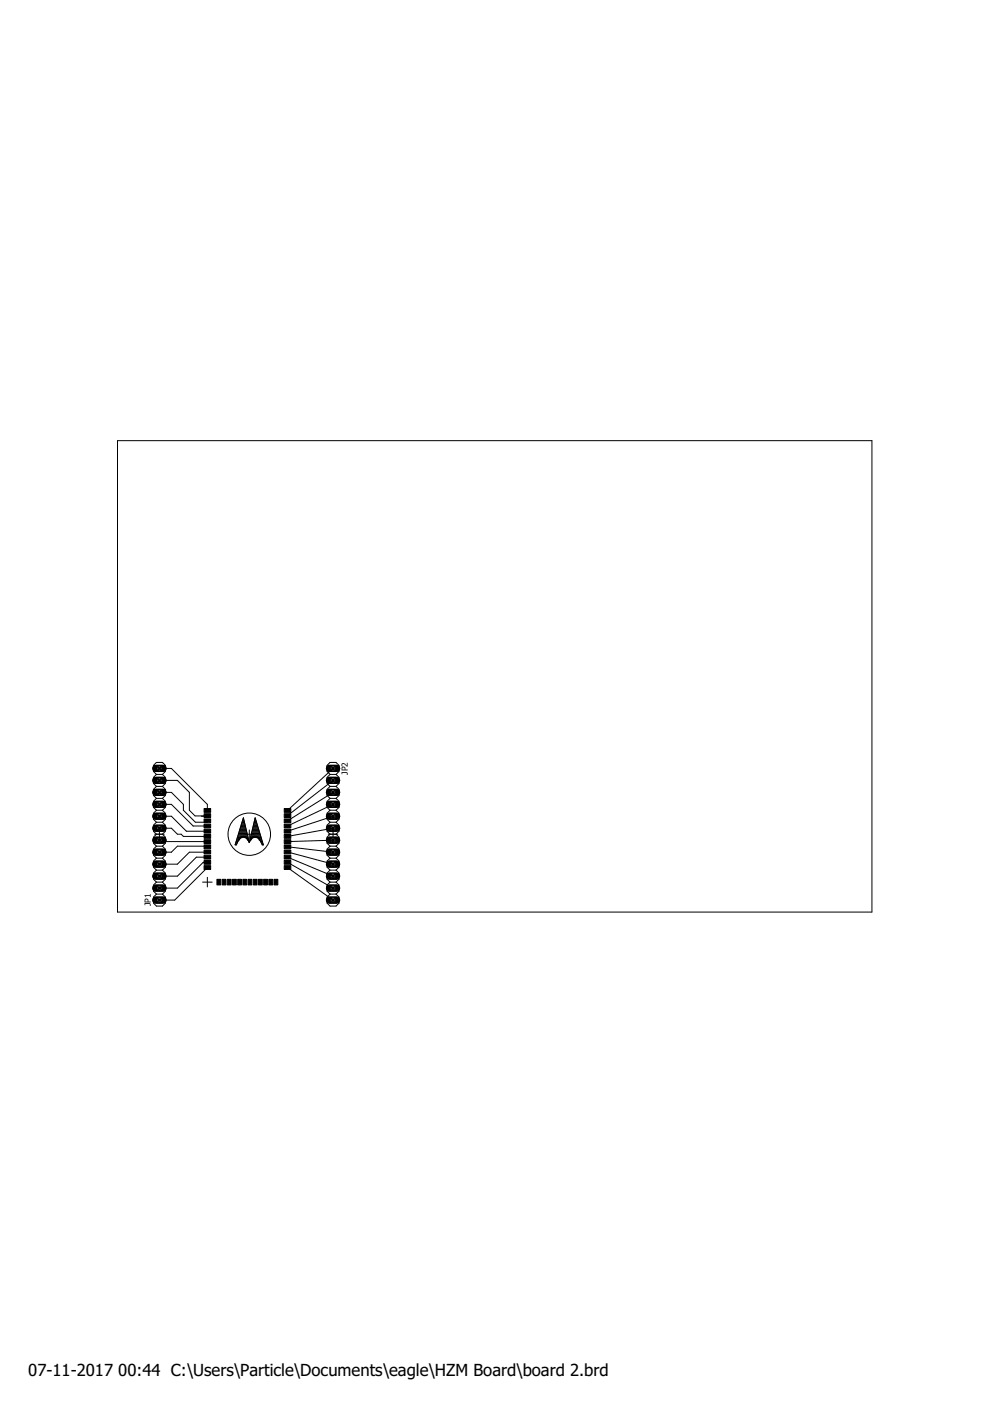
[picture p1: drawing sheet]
<svg xmlns="http://www.w3.org/2000/svg" width="210mm" height="297mm" viewBox="0 0 210 297" stroke-linecap="round" stroke-linejoin="round" font-family="sans-serif">
<defs><g id="words">
<g font-size="3.5">
<text x="6" y="291.7">07-11-2017</text>
<text x="25.1" y="291.7">00:44 C:\Users\Particle\Documents\eagle\HZM Board\board 2.brd</text>
</g>
<g font-size="1.8">
<text x="73.7" y="164.3" transform="rotate(-90 73.7 164.3)">JP2</text>
<text x="32" y="192.2" transform="rotate(-90 32 192.2)">JP1</text>
</g>
</g></defs>
<path d="M33 190.8h1.6" fill="none" stroke="#000" stroke-width="1.5"/>
<circle cx="33.8" cy="190.8" r=".51" fill="#fff" stroke="#000" stroke-width=".21"/>
<path d="M33 188.3h1.6" fill="none" stroke="#000" stroke-width="1.5"/>
<circle cx="33.8" cy="188.3" r=".51" fill="#fff" stroke="#000" stroke-width=".21"/>
<path d="M33 185.8h1.6" fill="none" stroke="#000" stroke-width="1.5"/>
<circle cx="33.8" cy="185.8" r=".51" fill="#fff" stroke="#000" stroke-width=".21"/>
<path d="M33 183.2h1.6" fill="none" stroke="#000" stroke-width="1.5"/>
<circle cx="33.8" cy="183.2" r=".51" fill="#fff" stroke="#000" stroke-width=".21"/>
<path d="M33 180.7h1.6" fill="none" stroke="#000" stroke-width="1.5"/>
<circle cx="33.8" cy="180.7" r=".51" fill="#fff" stroke="#000" stroke-width=".21"/>
<path d="M33 178.1h1.6" fill="none" stroke="#000" stroke-width="1.5"/>
<circle cx="33.8" cy="178.1" r=".51" fill="#fff" stroke="#000" stroke-width=".21"/>
<path d="M33 175.6h1.6" fill="none" stroke="#000" stroke-width="1.5"/>
<circle cx="33.8" cy="175.6" r=".51" fill="#fff" stroke="#000" stroke-width=".21"/>
<path d="M33 173.1h1.6" fill="none" stroke="#000" stroke-width="1.5"/>
<circle cx="33.8" cy="173.1" r=".51" fill="#fff" stroke="#000" stroke-width=".21"/>
<path d="M33 170.5h1.6" fill="none" stroke="#000" stroke-width="1.5"/>
<circle cx="33.8" cy="170.5" r=".51" fill="#fff" stroke="#000" stroke-width=".21"/>
<path d="M33 168h1.6" fill="none" stroke="#000" stroke-width="1.5"/>
<circle cx="33.8" cy="168" r=".51" fill="#fff" stroke="#000" stroke-width=".21"/>
<path d="M33 165.5h1.6" fill="none" stroke="#000" stroke-width="1.5"/>
<circle cx="33.8" cy="165.5" r=".51" fill="#fff" stroke="#000" stroke-width=".21"/>
<path d="M33 162.9h1.6" fill="none" stroke="#000" stroke-width="1.5"/>
<circle cx="33.8" cy="162.9" r=".51" fill="#fff" stroke="#000" stroke-width=".21"/>
<path d="M69.8 162.9h1.6" fill="none" stroke="#000" stroke-width="1.5"/>
<circle cx="70.6" cy="162.9" r=".51" fill="#fff" stroke="#000" stroke-width=".21"/>
<path d="M69.8 165.5h1.6" fill="none" stroke="#000" stroke-width="1.5"/>
<circle cx="70.6" cy="165.5" r=".51" fill="#fff" stroke="#000" stroke-width=".21"/>
<path d="M69.8 168h1.6" fill="none" stroke="#000" stroke-width="1.5"/>
<circle cx="70.6" cy="168" r=".51" fill="#fff" stroke="#000" stroke-width=".21"/>
<path d="M69.8 170.5h1.6" fill="none" stroke="#000" stroke-width="1.5"/>
<circle cx="70.6" cy="170.5" r=".51" fill="#fff" stroke="#000" stroke-width=".21"/>
<path d="M69.8 173.1h1.6" fill="none" stroke="#000" stroke-width="1.5"/>
<circle cx="70.6" cy="173.1" r=".51" fill="#fff" stroke="#000" stroke-width=".21"/>
<path d="M69.8 175.6h1.6" fill="none" stroke="#000" stroke-width="1.5"/>
<circle cx="70.6" cy="175.6" r=".51" fill="#fff" stroke="#000" stroke-width=".21"/>
<path d="M69.8 178.1h1.6" fill="none" stroke="#000" stroke-width="1.5"/>
<circle cx="70.6" cy="178.1" r=".51" fill="#fff" stroke="#000" stroke-width=".21"/>
<path d="M69.8 180.7h1.6" fill="none" stroke="#000" stroke-width="1.5"/>
<circle cx="70.6" cy="180.7" r=".51" fill="#fff" stroke="#000" stroke-width=".21"/>
<path d="M69.8 183.2h1.6" fill="none" stroke="#000" stroke-width="1.5"/>
<circle cx="70.6" cy="183.2" r=".51" fill="#fff" stroke="#000" stroke-width=".21"/>
<path d="M69.8 185.8h1.6" fill="none" stroke="#000" stroke-width="1.5"/>
<circle cx="70.6" cy="185.8" r=".51" fill="#fff" stroke="#000" stroke-width=".21"/>
<path d="M69.8 188.3h1.6" fill="none" stroke="#000" stroke-width="1.5"/>
<circle cx="70.6" cy="188.3" r=".51" fill="#fff" stroke="#000" stroke-width=".21"/>
<path d="M69.8 190.8h1.6" fill="none" stroke="#000" stroke-width="1.5"/>
<circle cx="70.6" cy="190.8" r=".51" fill="#fff" stroke="#000" stroke-width=".21"/>
<g fill="#000" stroke="#000" stroke-width=".21">
<path d="M43.3 179.1h1.4v.8h-1.4zM43.3 178h1.4v.8h-1.4zM43.3 176.9h1.4v.8h-1.4zM43.3 175.8h1.4v.8h-1.4zM43.3 174.7h1.4v.8h-1.4zM43.3 173.6h1.4v.8h-1.4zM43.3 172.5h1.4v.8h-1.4zM43.3 171.4h1.4v.8h-1.4zM60.3 179.1h1.4v.8h-1.4zM60.3 178h1.4v.8h-1.4zM60.3 176.9h1.4v.8h-1.4zM60.3 175.8h1.4v.8h-1.4z"/>
<path d="M60.3 174.7h1.4v.8h-1.4zM60.3 173.6h1.4v.8h-1.4zM60.3 171.4h1.4v.8h-1.4zM60.3 172.5h1.4v.8h-1.4zM43.3 183.5h1.4v.8h-1.4zM43.3 182.4h1.4v.8h-1.4zM43.3 181.3h1.4v.8h-1.4zM43.3 180.2h1.4v.8h-1.4zM46 186.4h.8v1.2h-.8zM47.1 186.4h.8v1.2h-.8zM48.2 186.4h.8v1.2h-.8zM49.3 186.4h.8v1.2h-.8z"/>
<path d="M50.4 186.4h.8v1.2h-.8zM51.5 186.4h.8v1.2h-.8zM52.6 186.4h.8v1.2h-.8zM53.7 186.4h.8v1.2h-.8zM54.8 186.4h.8v1.2h-.8zM55.9 186.4h.8v1.2h-.8zM57 186.4h.8v1.2h-.8zM58.1 186.4h.8v1.2h-.8zM60.3 183.5h1.4v.8h-1.4zM60.3 182.4h1.4v.8h-1.4zM60.3 181.3h1.4v.8h-1.4zM60.3 180.2h1.4v.8h-1.4z"/>
</g>
<g fill="none" stroke="#000" stroke-width=".21">
<path d="M33.8 162.9h2.5l7.7 7.6v1.3M33.8 168h2.5l2.6 2.5v1.3l2.5 2.5h2.6v-.3M33.8 178.1l.3 .3h9.9M33.8 175.6h2.5l1.3 1.3h.8l.5 .4h5.1M33.8 173.1h2.5l3.2 3.1h4.5M33.8 170.5h2.5l4.7 4.6h3M33.8 165.5h3.8l2.6 2.5v3.8l1.2 1.2h2.5M44 179.5v-.1h-6.4l-1.3 1.3h-2.5M44 172.9l-.2 .2h-1.1M44 183.9l-7 6.9h-3.2M44 182.8h-.9l-5.5 5.5h-3.8M44 181.7h-2.4l-4 4.1h-3.8"/>
<path d="M44 180.6l-3.8 .1-2.6 2.5h-3.8"/>
</g>
<path d="M33 190.8h1.6" fill="none" stroke="#000" stroke-width="1.5"/>
<circle cx="33.8" cy="190.8" r=".51" fill="#fff" stroke="#000" stroke-width=".21"/>
<path d="M33 188.3h1.6" fill="none" stroke="#000" stroke-width="1.5"/>
<circle cx="33.8" cy="188.3" r=".51" fill="#fff" stroke="#000" stroke-width=".21"/>
<path d="M33 185.8h1.6" fill="none" stroke="#000" stroke-width="1.5"/>
<circle cx="33.8" cy="185.8" r=".51" fill="#fff" stroke="#000" stroke-width=".21"/>
<path d="M33 183.2h1.6" fill="none" stroke="#000" stroke-width="1.5"/>
<circle cx="33.8" cy="183.2" r=".51" fill="#fff" stroke="#000" stroke-width=".21"/>
<path d="M33 180.7h1.6" fill="none" stroke="#000" stroke-width="1.5"/>
<circle cx="33.8" cy="180.7" r=".51" fill="#fff" stroke="#000" stroke-width=".21"/>
<path d="M33 178.1h1.6" fill="none" stroke="#000" stroke-width="1.5"/>
<circle cx="33.8" cy="178.1" r=".51" fill="#fff" stroke="#000" stroke-width=".21"/>
<path d="M33 175.6h1.6" fill="none" stroke="#000" stroke-width="1.5"/>
<circle cx="33.8" cy="175.6" r=".51" fill="#fff" stroke="#000" stroke-width=".21"/>
<path d="M33 173.1h1.6" fill="none" stroke="#000" stroke-width="1.5"/>
<circle cx="33.8" cy="173.1" r=".51" fill="#fff" stroke="#000" stroke-width=".21"/>
<path d="M33 170.5h1.6" fill="none" stroke="#000" stroke-width="1.5"/>
<circle cx="33.8" cy="170.5" r=".51" fill="#fff" stroke="#000" stroke-width=".21"/>
<path d="M33 168h1.6" fill="none" stroke="#000" stroke-width="1.5"/>
<circle cx="33.8" cy="168" r=".51" fill="#fff" stroke="#000" stroke-width=".21"/>
<path d="M33 165.5h1.6" fill="none" stroke="#000" stroke-width="1.5"/>
<circle cx="33.8" cy="165.5" r=".51" fill="#fff" stroke="#000" stroke-width=".21"/>
<path d="M33 162.9h1.6" fill="none" stroke="#000" stroke-width="1.5"/>
<circle cx="33.8" cy="162.9" r=".51" fill="#fff" stroke="#000" stroke-width=".21"/>
<path d="M69.8 162.9h1.6" fill="none" stroke="#000" stroke-width="1.5"/>
<circle cx="70.6" cy="162.9" r=".51" fill="#fff" stroke="#000" stroke-width=".21"/>
<path d="M69.8 165.5h1.6" fill="none" stroke="#000" stroke-width="1.5"/>
<circle cx="70.6" cy="165.5" r=".51" fill="#fff" stroke="#000" stroke-width=".21"/>
<path d="M69.8 168h1.6" fill="none" stroke="#000" stroke-width="1.5"/>
<circle cx="70.6" cy="168" r=".51" fill="#fff" stroke="#000" stroke-width=".21"/>
<path d="M69.8 170.5h1.6" fill="none" stroke="#000" stroke-width="1.5"/>
<circle cx="70.6" cy="170.5" r=".51" fill="#fff" stroke="#000" stroke-width=".21"/>
<path d="M69.8 173.1h1.6" fill="none" stroke="#000" stroke-width="1.5"/>
<circle cx="70.6" cy="173.1" r=".51" fill="#fff" stroke="#000" stroke-width=".21"/>
<path d="M69.8 175.6h1.6" fill="none" stroke="#000" stroke-width="1.5"/>
<circle cx="70.6" cy="175.6" r=".51" fill="#fff" stroke="#000" stroke-width=".21"/>
<path d="M69.8 178.1h1.6" fill="none" stroke="#000" stroke-width="1.5"/>
<circle cx="70.6" cy="178.1" r=".51" fill="#fff" stroke="#000" stroke-width=".21"/>
<path d="M69.8 180.7h1.6" fill="none" stroke="#000" stroke-width="1.5"/>
<circle cx="70.6" cy="180.7" r=".51" fill="#fff" stroke="#000" stroke-width=".21"/>
<path d="M69.8 183.2h1.6" fill="none" stroke="#000" stroke-width="1.5"/>
<circle cx="70.6" cy="183.2" r=".51" fill="#fff" stroke="#000" stroke-width=".21"/>
<path d="M69.8 185.8h1.6" fill="none" stroke="#000" stroke-width="1.5"/>
<circle cx="70.6" cy="185.8" r=".51" fill="#fff" stroke="#000" stroke-width=".21"/>
<path d="M69.8 188.3h1.6" fill="none" stroke="#000" stroke-width="1.5"/>
<circle cx="70.6" cy="188.3" r=".51" fill="#fff" stroke="#000" stroke-width=".21"/>
<path d="M69.8 190.8h1.6" fill="none" stroke="#000" stroke-width="1.5"/>
<circle cx="70.6" cy="190.8" r=".51" fill="#fff" stroke="#000" stroke-width=".21"/>
<g fill="none" stroke="#000" stroke-width=".21">
<path d="M24.9 93.4h160v100h-160zM32.8 176.9h2M33.2 164.2l-.7-.6v-1.3l.7-.7h1.2l.7 .7v1.3l-.7 .6M33.2 164.2l-.7 .6v1.3l.7 .6M33.2 166.7l-.7 .7v1.2l.7 .7M33.2 169.3l-.7 .6v1.3l.7 .6M33.2 171.8l-.7 .6v1.3l.7 .6M33.2 174.3l-.7 .7v1.2l.7 .7-.7 .6v1.3l.7 .6M33.2 179.4l-.7 .6v1.3l.7 .6M33.2 166.7h1.2M33.2 164.2h1.2M33.2 169.3h1.2"/>
<path d="M33.2 174.3h1.2M33.2 171.8h1.2M33.2 179.4h1.2M33.8 175.9v2M34.4 166.7l.7 .7v1.2l-.7 .7M34.4 164.2l.7 .6v1.3l-.7 .6M34.4 169.3l.7 .6v1.3l-.7 .6M34.4 171.8l.7 .6v1.3l-.7 .6M34.4 174.3l.7 .7v1.2l-.7 .7 .7 .6v1.3l-.7 .6M34.4 179.4l.7 .6v1.3l-.7 .6M49.9 179.1h.2M49.9 178.9h.3"/>
<path d="M50 178.8h.3M50 178.6h.4M50.1 178.4h.4M50.1 178.2h.4M50.2 178.1h.4M50.2 177.9h.5M50.3 177.7h.5M50.3 177.6h.6M50.4 177.4h.9M50.4 177.2h2.1M50.5 177.1h2M50.5 176.9h4.7"/>
<path d="M50.6 176.7h1.8M50.6 176.6h1.7M50.7 176.4h1.6M50.7 176.2h1.6M50.8 176.1h1.4M50.8 175.9h1.4M50.9 175.7h1.3M50.9 175.6h1.2M51 175.4h1.1M51 175.2h1M51.1 175h.9M51.1 174.9h.9"/>
<path d="M51.2 174.7h.7M51.2 174.5h.7M51.2 176.7h.1M51.3 174.4h.5M51.4 174.2h.4M51.4 174h.4M51.5 173.9h.2M51.5 173.7h.2M51.5 173.5h.1M51.6 173.4l1.3 5.2-.8-1.2h-.7l-.6 .2-.7 1.5h-.3zM52.1 177.4h.5M52.3 177.6h.3"/>
<path d="M52.4 177.7h.2M52.5 177.9h.2M52.6 178.1h.1M52.7 178.2h.1M52.7 178.4h.1M52.8 178.6h.1M52.9 176v1.8M52.9 178.4h.1M52.9 178.2h.1M53 178.1h.1M53 177.9h.2M53.1 177.7h.2"/>
<path d="M53.1 177.6h.3M53.1 177.4h.5M53.2 177.2h2.1M53.2 177.1h2M53.3 176.7h1.8M53.3 176.6h1.8M53.4 176.4h1.6M53.4 176.2h1.6M53.5 176.1h1.4M53.5 175.9h1.4M53.5 175.7h1.3M53.6 175.6h1.2"/>
<path d="M53.6 175.4h1.1M53.7 175.2h1M53.7 175h.9M53.7 174.9h.8M53.8 174.7h.7M53.8 174.5h.6M53.8 174.4h.6M53.9 174.2h.5M53.9 174h.4M54 173.9h.3M54 173.7h.2M54.1 173.5h.1"/>
<path d="M54.1 173.4l1.7 5.7h-.2l-.8-1.5-.5-.2h-.7l-.7 1.2zM54.4 177.4h.9M54.7 177.6h.7M54.9 177.7h.5M55 177.9h.5M55.1 178.1h.4M55.2 178.2h.4M55.2 178.4h.4M55.3 178.6h.4M55.4 178.8h.3M55.5 178.9h.3M55.6 179.1h.2"/>
<path d="M61 179.5l9.6 1.2M69.6 176.9h2M70 166.7h1.2M70 164.2h1.2M70 169.3h1.2M70 174.3h1.2M70 171.8h1.2M70 179.4h1.2M70 164.2l-.7-.6v-1.3l.7-.7h1.2l.7 .7v1.3l-.7 .6M70 164.2l-.7 .6v1.3l.7 .6M70 166.7l-.7 .7v1.2l.7 .7M70 169.3l-.7 .6v1.3l.7 .6"/>
<path d="M70 171.8l-.7 .6v1.3l.7 .6M70 174.3l-.7 .7v1.2l.7 .7-.7 .6v1.3l.7 .6M70 179.4l-.7 .6v1.3l.7 .6M70.6 175.9v2M70.6 162.9l-9.6 8.9M70.6 165.5l-9.6 7.4M70.6 168l-9.6 6M70.6 170.5l-9.6 4.6M70.6 173.1l-9.6 3.1M70.6 175.6l-9.6 1.7M70.6 178.1l-9.6 .3M71.2 164.2l.7 .6v1.3l-.7 .6"/>
<path d="M71.2 166.7l.7 .7v1.2l-.7 .7M71.2 169.3l.7 .6v1.3l-.7 .6M71.2 171.8l.7 .6v1.3l-.7 .6M71.2 174.3l.7 .7v1.2l-.7 .7 .7 .6v1.3l-.7 .6M71.2 179.4l.7 .6v1.3l-.7 .6M33.2 181.9l-.7 .7v1.3l.7 .6M33.2 184.5l-.7 .6v1.3l.7 .6M33.2 187l-.7 .7v1.2l.7 .7M33.2 189.6l-.7 .6v1.3l.7 .6h1.2l.7-.6v-1.3l-.7-.6M33.2 181.9h1.2M33.2 184.5h1.2M33.2 189.6h1.2"/>
<path d="M33.2 187h1.2M34.4 181.9l.7 .7v1.3l-.7 .6M34.4 184.5l.7 .6v1.3l-.7 .6M34.4 187l.7 .7v1.2l-.7 .7M42.9 187h2.1M44 186v2M61 180.6l9.6 2.6M61 181.7l9.6 4.1M61 182.8l9.6 5.5M61 183.9l9.6 6.9M70 181.9h1.2M70 184.5h1.2"/>
<path d="M70 189.6h1.2M70 187h1.2M70 189.6l-.7 .6v1.3l.7 .6h1.2l.7-.6v-1.3l-.7-.6M70 184.5l-.7 .6v1.3l.7 .6M70 187l-.7 .7v1.2l.7 .7M70 181.9l-.7 .7v1.3l.7 .6M71.2 181.9l.7 .7v1.3l-.7 .6M71.2 184.5l.7 .6v1.3l-.7 .6M71.2 187l.7 .7v1.2l-.7 .7"/>
<circle cx="52.9" cy="176.9" r="4.5"/>
</g>
<g fill="#000" stroke="#000" stroke-width=".21">
<path d="M33.5 165.2h.6v.5h-.6zM33.5 167.7h.6v.6h-.6zM33.5 170.3h.6v.5h-.6zM33.5 172.8h.6v.5h-.6zM33.5 175.3h.6v.6h-.6zM33.5 177.9h.6v.5h-.6zM33.5 162.7h.6v.5h-.6zM70.4 177.9h.5v.5h-.5zM70.4 175.3h.5v.6h-.5zM70.4 172.8h.5v.5h-.5zM70.4 170.3h.5v.5h-.5zM70.4 167.7h.5v.6h-.5z"/>
<path d="M70.4 165.2h.5v.5h-.5zM70.4 162.7h.5v.5h-.5zM33.5 180.4h.6v.5h-.6zM33.5 183h.6v.5h-.6zM33.5 185.5h.6v.5h-.6zM33.5 188h.6v.6h-.6zM33.5 190.6h.6v.5h-.6zM70.4 188h.5v.6h-.5zM70.4 185.5h.5v.5h-.5zM70.4 183h.5v.5h-.5zM70.4 180.4h.5v.5h-.5zM70.4 190.6h.5v.5h-.5z"/>
</g>
<g fill="#000" stroke="#000" stroke-width=".21">
<path d="M50.7 177.7a1.17 1.17 0 0 1 2 .4l-.2 .1a.96 .96 0 0 0-.9-.7 .96 .96 0 0 0-.9 .7l-.2-.1z" fill-rule="evenodd"/>
<path d="M53.2 177.7a1.17 1.17 0 0 1 2 .4l-.2 .1a.96 .96 0 0 0-.9-.7 .96 .96 0 0 0-.9 .7l-.2-.1z" fill-rule="evenodd"/>
</g>
<use href="#words"/>
</svg>
